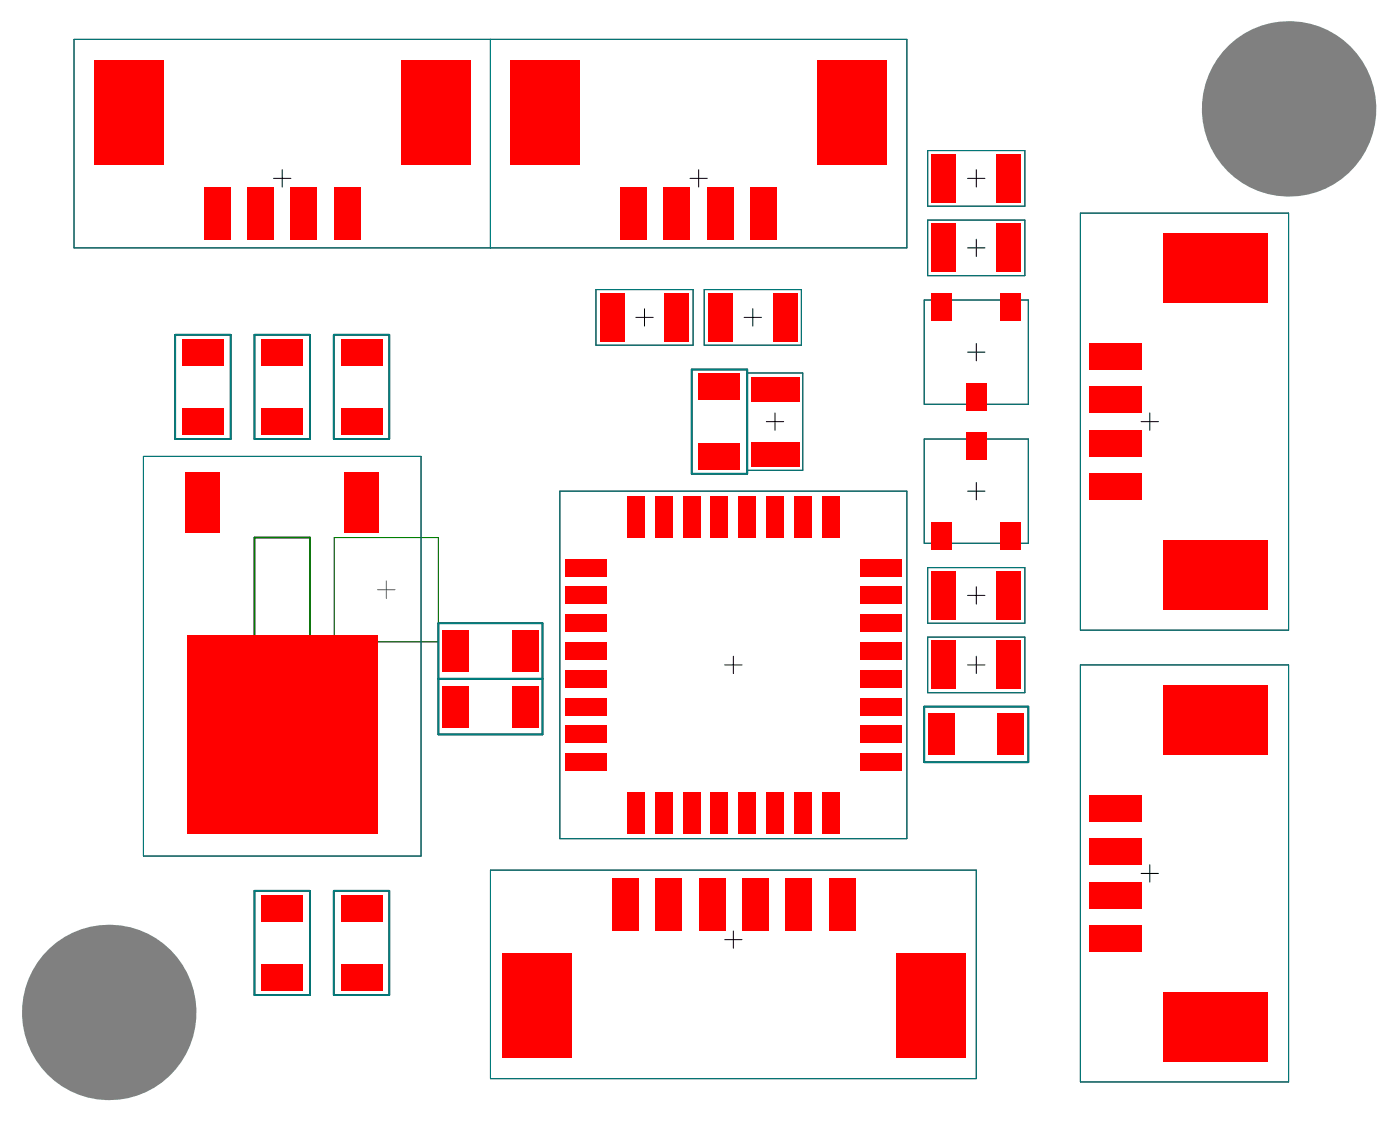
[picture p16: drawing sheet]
<svg xmlns="http://www.w3.org/2000/svg" width="134mm" height="108mm" viewBox="0 0 134 108" stroke-linecap="round" stroke-linejoin="round" font-family="sans-serif">
<path d="M24.4 51.5h5.3v9.9h-5.3z" fill="none" stroke="#800080" stroke-width=".17"/>
<path d="M32 51.5h10v9.9h-10zM36.2 56.4h1.6M37 55.6v1.7" fill="none" stroke="#800080" stroke-width=".1"/>
<path d="M16.8 32h5.3v10h-5.3zM24.4 32h5.3v10h-5.3zM32 32h5.3v10h-5.3zM66.2 35.4h5.4v10h-5.4zM42 59.7h9.9v10.6h-9.9zM42 65h9.9M88.5 67.6h10v5.4h-10zM24.4 85.3h5.3v10h-5.3zM32 85.3h5.3v10h-5.3z" fill="none" stroke="#000" stroke-width=".17"/>
<g fill="none" stroke="#000" stroke-width=".1">
<path d="M7.1 3.8h79.7v19.9h-79.7zM26.2 17.1h1.7M27 16.2v1.7M47 3.8v19.9M66.1 17.1h1.6M66.9 16.2v1.7M88.8 14.4h9.3v5.3h-9.3zM92.7 17.1h1.6M93.5 16.2v1.7M57.1 27.7h9.3v5.3h-9.3zM60.9 30.4h1.6M61.7 29.6v1.6"/>
<path d="M67.4 27.7h9.3v5.3h-9.3zM71.3 30.4h1.6M71.6 35.7h5.3v9.3h-5.3zM72.1 29.6v1.6M74.2 39.5v1.7M88.5 28.7h10v10h-10zM88.8 21.1h9.3v5.3h-9.3zM92.7 23.7h1.6M92.7 33.7h1.6M93.5 22.9v1.7M93.5 32.9v1.6M103.5 20.4h19.9v39.9h-19.9z"/>
<path d="M110.1 39.5v1.7M13.7 43.7h26.6v38.2h-26.6zM53.6 47h33.2v33.3h-33.2zM73.4 40.4h1.6M88.5 42h10v10h-10zM88.8 54.3h9.3v5.4h-9.3zM92.7 47h1.6M92.7 57h1.6M93.5 46.2v1.6M93.5 56.2v1.6M109.3 40.4h1.6M69.4 63.7h1.7"/>
<path d="M70.2 62.8v1.7M88.8 61h9.3v5.3h-9.3zM92.7 63.7h1.6M93.5 62.8v1.7M103.5 63.7h19.9v39.9h-19.9zM47 83.3h46.5v20h-46.5zM69.4 89.9h1.7M70.2 89.1v1.7M109.3 83.6h1.6M110.1 82.8v1.6"/>
</g>
<path d="M24.4 51.5h5.3v9.9h-5.3z" fill="none" stroke="#008000" stroke-width=".17"/>
<path d="M32 51.5h10v9.9h-10z" fill="none" stroke="#008000" stroke-width=".1"/>
<path d="M16.8 32h5.3v10h-5.3zM24.4 32h5.3v10h-5.3zM32 32h5.3v10h-5.3zM66.2 35.4h5.4v10h-5.4zM42 59.7h9.9v10.6h-9.9zM42 65h9.9M88.5 67.6h10v5.4h-10zM24.4 85.3h5.3v10h-5.3zM32 85.3h5.3v10h-5.3z" fill="none" stroke="#008080" stroke-width=".17"/>
<g fill="none" stroke="#008080" stroke-width=".1">
<path d="M7.1 3.8h79.7v19.9h-79.7zM47 3.8v19.9M88.8 14.4h9.3v5.3h-9.3zM57.1 27.7h9.3v5.3h-9.3zM67.4 27.7h9.3v5.3h-9.3zM71.6 35.7h5.3v9.3h-5.3zM88.5 28.7h10v10h-10zM88.8 21.1h9.3v5.3h-9.3zM103.5 20.4h19.9v39.9h-19.9zM13.7 43.7h26.6v38.2h-26.6zM53.6 47h33.2v33.3h-33.2zM88.5 42h10v10h-10z"/>
<path d="M88.8 54.3h9.3v5.4h-9.3zM88.8 61h9.3v5.3h-9.3zM103.5 63.7h19.9v39.9h-19.9zM47 83.3h46.5v20h-46.5z"/>
</g>
<g fill="#808080">
<circle cx="123.4" cy="10.4" r="8.4"/>
<circle cx="10.4" cy="96.9" r="8.4"/>
</g>
<g fill="#f00">
<path d="M32.6 32.5h4v2.5h-4z" fill-rule="evenodd"/>
<path d="M32.6 39.1h4v2.5h-4z" fill-rule="evenodd"/>
<path d="M25 32.5h4v2.5h-4z" fill-rule="evenodd"/>
<path d="M25 39.1h4v2.5h-4z" fill-rule="evenodd"/>
<path d="M17.4 32.5h4v2.5h-4z" fill-rule="evenodd"/>
<path d="M17.4 39.1h4v2.5h-4z" fill-rule="evenodd"/>
<path d="M32.6 92.3h4v2.5h-4z" fill-rule="evenodd"/>
<path d="M32.6 85.7h4v2.5h-4z" fill-rule="evenodd"/>
<path d="M25 92.3h4v2.5h-4z" fill-rule="evenodd"/>
<path d="M25 85.7h4v2.5h-4z" fill-rule="evenodd"/>
<path d="M66.9 35.8h4v2.5h-4z" fill-rule="evenodd"/>
<path d="M66.9 42.4h4v2.5h-4z" fill-rule="evenodd"/>
<path d="M42.4 65.6h2.5v4h-2.5z" fill-rule="evenodd"/>
<path d="M49 65.6h2.5v4h-2.5z" fill-rule="evenodd"/>
<path d="M42.4 60.3h2.5v4h-2.5z" fill-rule="evenodd"/>
<path d="M49 60.3h2.5v4h-2.5z" fill-rule="evenodd"/>
<path d="M95.6 68.3h2.5v4h-2.5z" fill-rule="evenodd"/>
<path d="M88.9 68.3h2.5v4h-2.5z" fill-rule="evenodd"/>
<path d="M9 5.8h6.6v9.9h-6.6z" fill-rule="evenodd"/>
<path d="M19.5 17.9h2.5v5h-2.5z" fill-rule="evenodd"/>
<path d="M23.7 17.9h2.5v5h-2.5z" fill-rule="evenodd"/>
<path d="M32 17.9h2.5v5h-2.5z" fill-rule="evenodd"/>
<path d="M27.9 17.9h2.4v5h-2.4z" fill-rule="evenodd"/>
<path d="M38.4 5.8h6.7v9.9h-6.7z" fill-rule="evenodd"/>
<path d="M48.1 91.3h6.6v10h-6.6z" fill-rule="evenodd"/>
<path d="M62.8 84.1h2.5v5h-2.5z" fill-rule="evenodd"/>
<path d="M58.6 84.1h2.5v5h-2.5z" fill-rule="evenodd"/>
<path d="M66.9 84.1h2.5v5h-2.5z" fill-rule="evenodd"/>
<path d="M75.3 84.1h2.4v5h-2.4z" fill-rule="evenodd"/>
<path d="M71.1 84.1h2.5v5h-2.5z" fill-rule="evenodd"/>
<path d="M79.4 84.1h2.5v5h-2.5z" fill-rule="evenodd"/>
<path d="M85.8 91.3h6.7v10h-6.7z" fill-rule="evenodd"/>
<path d="M48.9 5.8h6.6v9.9h-6.6z" fill-rule="evenodd"/>
<path d="M59.4 17.9h2.5v5h-2.5z" fill-rule="evenodd"/>
<path d="M63.6 17.9h2.5v5h-2.5z" fill-rule="evenodd"/>
<path d="M71.9 17.9h2.5v5h-2.5z" fill-rule="evenodd"/>
<path d="M67.7 17.9h2.5v5h-2.5z" fill-rule="evenodd"/>
<path d="M78.3 5.8h6.6v9.9h-6.6z" fill-rule="evenodd"/>
<path d="M111.4 22.3h10v6.7h-10z" fill-rule="evenodd"/>
<path d="M104.3 32.9h5v2.5h-5z" fill-rule="evenodd"/>
<path d="M104.3 37h5v2.5h-5z" fill-rule="evenodd"/>
<path d="M104.3 45.4h5v2.4h-5z" fill-rule="evenodd"/>
<path d="M104.3 41.2h5v2.5h-5z" fill-rule="evenodd"/>
<path d="M111.4 51.8h10v6.6h-10z" fill-rule="evenodd"/>
<path d="M111.4 65.6h10v6.6h-10z" fill-rule="evenodd"/>
<path d="M104.3 76.1h5v2.5h-5z" fill-rule="evenodd"/>
<path d="M104.3 80.3h5v2.5h-5z" fill-rule="evenodd"/>
<path d="M104.3 88.6h5v2.5h-5z" fill-rule="evenodd"/>
<path d="M104.3 84.4h5v2.5h-5z" fill-rule="evenodd"/>
<path d="M111.4 95h10v6.7h-10z" fill-rule="evenodd"/>
<path d="M92.5 36.7h2v2.7h-2z" fill-rule="evenodd"/>
<path d="M95.8 28.1h2v2.6h-2z" fill-rule="evenodd"/>
<path d="M89.2 28.1h2v2.6h-2z" fill-rule="evenodd"/>
<path d="M92.5 41.4h2v2.6h-2z" fill-rule="evenodd"/>
<path d="M89.2 50h2v2.7h-2z" fill-rule="evenodd"/>
<path d="M95.8 50h2v2.7h-2z" fill-rule="evenodd"/>
<path d="M71.9 36.1h4.6v2.3h-4.6z" fill-rule="evenodd"/>
<path d="M71.9 42.3h4.6v2.3h-4.6z" fill-rule="evenodd"/>
<path d="M57.4 28.1h2.4v4.6h-2.4z" fill-rule="evenodd"/>
<path d="M63.7 28.1h2.3v4.6h-2.3z" fill-rule="evenodd"/>
<path d="M74 28.1h2.4v4.6h-2.4z" fill-rule="evenodd"/>
<path d="M67.8 28.1h2.3v4.6h-2.3z" fill-rule="evenodd"/>
<path d="M89.2 14.7h2.3v4.7h-2.3z" fill-rule="evenodd"/>
<path d="M95.4 14.7h2.4v4.7h-2.4z" fill-rule="evenodd"/>
<path d="M95.4 61.3h2.4v4.7h-2.4z" fill-rule="evenodd"/>
<path d="M89.2 61.3h2.3v4.7h-2.3z" fill-rule="evenodd"/>
<path d="M95.4 21.4h2.4v4.7h-2.4z" fill-rule="evenodd"/>
<path d="M89.2 21.4h2.3v4.7h-2.3z" fill-rule="evenodd"/>
<path d="M89.2 54.7h2.3v4.6h-2.3z" fill-rule="evenodd"/>
<path d="M95.4 54.7h2.4v4.6h-2.4z" fill-rule="evenodd"/>
<path d="M17.9 60.8h18.3v19h-18.3z" fill-rule="evenodd"/>
<path d="M17.8 45.2h3.3v5.8h-3.3z" fill-rule="evenodd"/>
<path d="M33 45.2h3.3v5.8h-3.3z" fill-rule="evenodd"/>
<path d="M54.1 53.5h4v1.7h-4z" fill-rule="evenodd"/>
<path d="M54.1 56.2h4v1.6h-4z" fill-rule="evenodd"/>
<path d="M54.1 58.8h4v1.7h-4z" fill-rule="evenodd"/>
<path d="M54.1 61.5h4v1.7h-4z" fill-rule="evenodd"/>
<path d="M54.1 64.2h4v1.6h-4z" fill-rule="evenodd"/>
<path d="M54.1 66.8h4v1.7h-4z" fill-rule="evenodd"/>
<path d="M54.1 69.5h4v1.6h-4z" fill-rule="evenodd"/>
<path d="M54.1 72.1h4v1.7h-4z" fill-rule="evenodd"/>
<path d="M60.1 75.8h1.6v4h-1.6z" fill-rule="evenodd"/>
<path d="M62.7 75.8h1.7v4h-1.7z" fill-rule="evenodd"/>
<path d="M65.4 75.8h1.7v4h-1.7z" fill-rule="evenodd"/>
<path d="M68.1 75.8h1.6v4h-1.6z" fill-rule="evenodd"/>
<path d="M70.7 75.8h1.7v4h-1.7z" fill-rule="evenodd"/>
<path d="M73.4 75.8h1.6v4h-1.6z" fill-rule="evenodd"/>
<path d="M76 75.8h1.7v4h-1.7z" fill-rule="evenodd"/>
<path d="M78.7 75.8h1.7v4h-1.7z" fill-rule="evenodd"/>
<path d="M82.4 72.1h3.9v1.7h-3.9z" fill-rule="evenodd"/>
<path d="M82.4 69.5h3.9v1.6h-3.9z" fill-rule="evenodd"/>
<path d="M82.4 66.8h3.9v1.7h-3.9z" fill-rule="evenodd"/>
<path d="M82.4 64.2h3.9v1.6h-3.9z" fill-rule="evenodd"/>
<path d="M82.4 61.5h3.9v1.7h-3.9z" fill-rule="evenodd"/>
<path d="M82.4 58.8h3.9v1.7h-3.9z" fill-rule="evenodd"/>
<path d="M82.4 56.2h3.9v1.6h-3.9z" fill-rule="evenodd"/>
<path d="M82.4 53.5h3.9v1.7h-3.9z" fill-rule="evenodd"/>
<path d="M78.7 47.5h1.7v4h-1.7z" fill-rule="evenodd"/>
<path d="M76 47.5h1.7v4h-1.7z" fill-rule="evenodd"/>
<path d="M73.4 47.5h1.6v4h-1.6z" fill-rule="evenodd"/>
<path d="M70.7 47.5h1.7v4h-1.7z" fill-rule="evenodd"/>
<path d="M68.1 47.5h1.6v4h-1.6z" fill-rule="evenodd"/>
<path d="M65.4 47.5h1.7v4h-1.7z" fill-rule="evenodd"/>
<path d="M62.7 47.5h1.7v4h-1.7z" fill-rule="evenodd"/>
<path d="M60.1 47.5h1.6v4h-1.6z" fill-rule="evenodd"/>
</g>
</svg>
